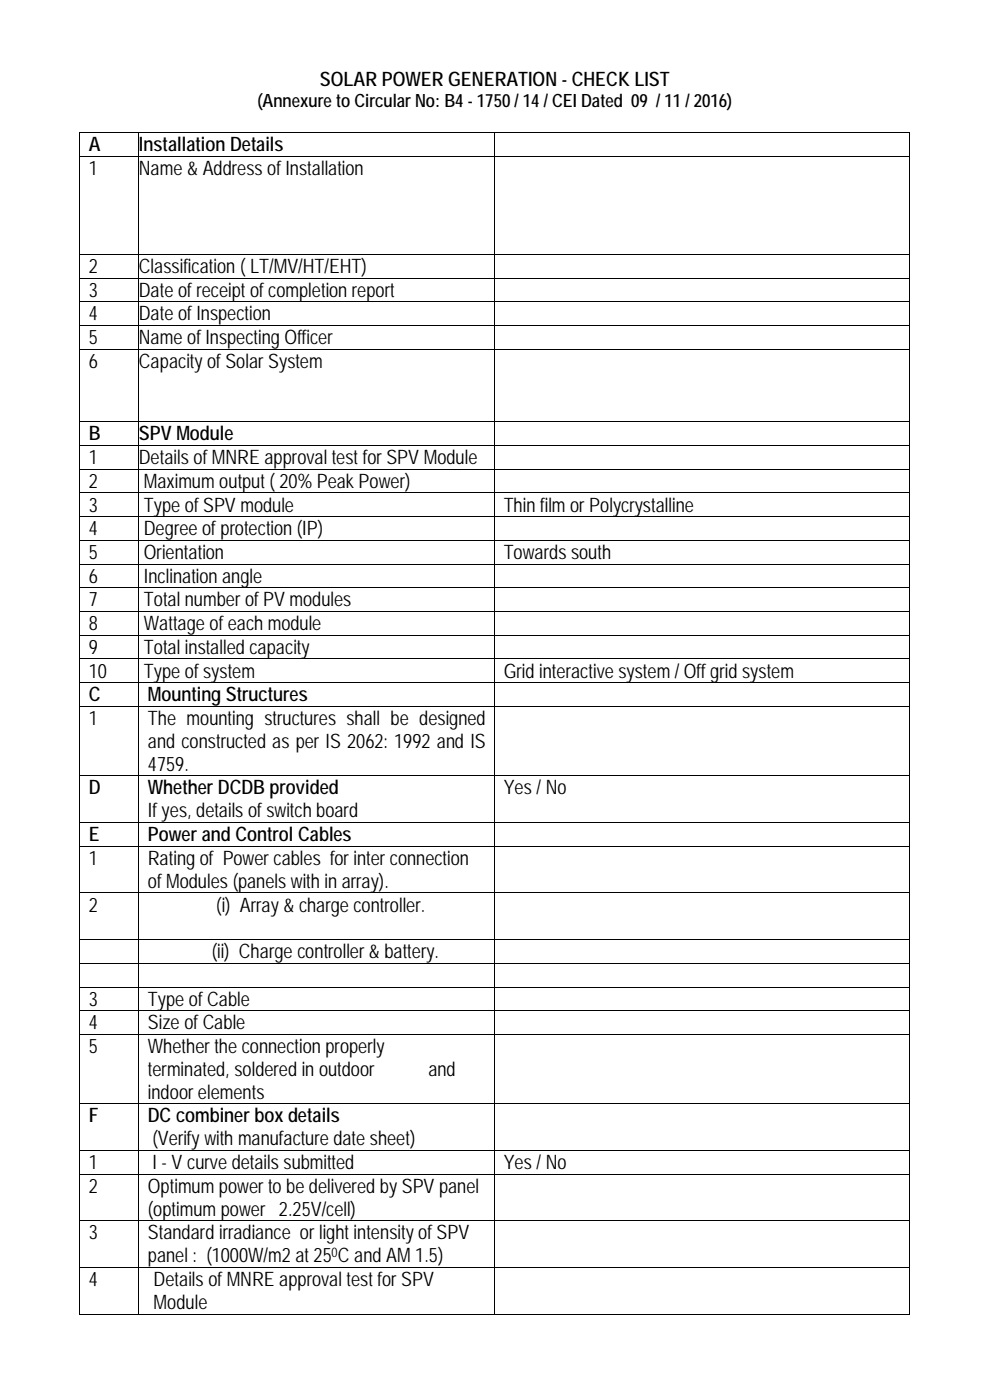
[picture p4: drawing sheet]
<svg xmlns="http://www.w3.org/2000/svg" width="210mm" height="297mm" viewBox="0 0 210 297" stroke-linecap="round" stroke-linejoin="round" font-family="sans-serif">
<defs><g id="words">
<g font-size="4.2">
<text x="67.9" y="18.2">SOLAR POWER GENERATION - CHECK LIST</text>
<text x="18.8" y="32.1">A</text>
<text x="29.5" y="32.1">Installation Details</text>
<text x="18.8" y="37.1">1</text>
<text x="29.5" y="37.1">Name &amp; Address of Installation</text>
<text x="18.8" y="57.9">2</text>
<text x="29.5" y="57.9">Classification ( LT/MV/HT/EHT)</text>
<text x="18.8" y="62.9">3</text>
<text x="29.5" y="62.9">Date of receipt of completion report</text>
<text x="18.8" y="68">4</text>
<text x="29.5" y="68">Date of Inspection</text>
<text x="18.8" y="73">5</text>
<text x="29.5" y="73">Name of Inspecting Officer</text>
<text x="18.8" y="78.1">6</text>
<text x="29.5" y="78.1">Capacity of Solar System</text>
<text x="18.8" y="93.4">B</text>
<text x="29.5" y="93.4">SPV Module</text>
<text x="18.8" y="98.5">1</text>
<text x="29.5" y="98.5">Details of MNRE approval test for SPV Module</text>
<text x="18.8" y="103.5">2</text>
<text x="30.5" y="103.5">Maximum output(20% Peak Power)</text>
<text x="18.8" y="108.5">3</text>
<text x="18.8" y="113.6">4</text>
<text x="30.5" y="108.5">Type of SPV module</text>
<text x="30.5" y="113.6">Degree of protection (IP)</text>
<text x="106.8" y="108.5">Thin film or Polycrystalline</text>
<text x="18.8" y="118.6">5</text>
<text x="30.5" y="118.6">Orientation</text>
<text x="106.8" y="118.6">Towards south</text>
<text x="18.8" y="123.6">6</text>
<text x="30.5" y="123.6">Inclination angle</text>
<text x="18.8" y="128.7">7</text>
<text x="30.5" y="128.7">Total number of PV modules</text>
<text x="18.8" y="133.7">8</text>
<text x="30.5" y="133.7">Wattage of each module</text>
<text x="18.8" y="138.7">9</text>
<text x="18.8" y="143.8">10</text>
<text x="30.5" y="138.7">Total installed capacity</text>
<text x="30.5" y="143.8">Type of system</text>
<text x="106.8" y="143.8">Grid interactive system / Off grid system</text>
<text x="18.8" y="148.8">C</text>
<text x="31.4" y="148.8">Mounting Structures</text>
<text x="18.8" y="153.8">1</text>
<text x="31.4" y="153.8">The mounting structures shall be designed</text>
<text x="31.4" y="158.7">and constructed as per IS 2062: 1992 and IS</text>
<text x="31.4" y="163.5">4759.</text>
<text x="18.8" y="168.6">D</text>
<text x="31.4" y="168.6">Whether DCDB provided</text>
<text x="31.4" y="173.4">If yes, details of switch board</text>
<text x="106.8" y="168.6">Yes / No</text>
<text x="18.8" y="178.5">E</text>
<text x="31.4" y="178.5">Power and Control Cables</text>
<text x="18.8" y="183.5">1</text>
<text x="31.4" y="183.5">Rating of Power cables for inter connection</text>
<text x="31.4" y="188.4">of Modules (panels with in array).</text>
<text x="18.8" y="193.4">2</text>
<text x="45.9" y="193.4">(i) Array &amp; charge controller.</text>
<text x="44.9" y="203.3">(ii) Charge controller &amp; battery.</text>
<text x="18.8" y="213.4">3</text>
<text x="31.4" y="213.4">Type of Cable</text>
<text x="18.8" y="218.4">4</text>
<text x="31.4" y="218.4">Size of Cable</text>
<text x="18.8" y="223.4">5</text>
<text x="31.4" y="223.4">Whether the connection properly</text>
<text x="31.4" y="228.3">terminated, soldered in outdoor</text>
<text x="31.4" y="233.1">indoor elements</text>
<text x="90.9" y="228.3">and</text>
<text x="18.8" y="238.2">F</text>
<text x="31.4" y="238.2">DC combiner box details</text>
<text x="32.3" y="243">(Verify with manufacture date sheet)</text>
<text x="18.8" y="248.1">1</text>
<text x="32.3" y="248.1">I - V curve details submitted</text>
<text x="106.8" y="248.1">Yes / No</text>
<text x="18.8" y="253.1">2</text>
<text x="31.4" y="253.1">Optimum power to be delivered by SPV panel</text>
<text x="31.4" y="258">(optimum power 2.25V/cell)</text>
<text x="18.8" y="263">3</text>
<text x="31.4" y="263">Standard irradiance or light intensity of SPV</text>
<text x="31.4" y="267.8">panel : (1000W/m2 at 25 C and AM 1.5)</text>
<text x="18.8" y="272.9">4</text>
<text x="32.6" y="272.9">Details of MNRE approval test for SPV</text>
<text x="32.6" y="277.7">Module</text>
</g>
<text font-size="3.9" x="54.7" y="22.7">(Annexure to Circular No: B4- 1750 / 14 / CEI Dated 09 / 11 / 2016)</text>
<text font-size="2.8" x="70.4" y="266.8">0</text>
</g></defs>
<g fill="#000">
<path d="M16.8 28.1h.2v.1h-.2zM16.8 33.1h.2v.2h-.2zM29.4 28.1h.1v.1h-.1zM29.4 33.1h.1v.2h-.1zM104.8 28.1h.2v.1h-.2zM104.8 33.1h.2v.2h-.2zM193 28.1h.1v.1h-.1zM193 33.1h.1v.2h-.1zM16.8 53.9h.2v.2h-.2zM16.8 58.9h.2v.2h-.2zM29.4 53.9h.1v.2h-.1zM29.4 58.9h.1v.2h-.1z"/>
<path d="M104.8 53.9h.2v.2h-.2zM104.8 58.9h.2v.2h-.2zM193 53.9h.1v.2h-.1zM193 58.9h.1v.2h-.1zM16.8 64h.2v.1h-.2zM16.8 69h.2v.2h-.2zM16.8 74h.2v.2h-.2zM29.4 64h.1v.1h-.1zM29.4 69h.1v.2h-.1zM29.4 74h.1v.2h-.1zM104.8 64h.2v.1h-.2zM104.8 69h.2v.2h-.2z"/>
<path d="M104.8 74h.2v.2h-.2zM193 64h.1v.1h-.1zM193 69h.1v.2h-.1zM193 74h.1v.2h-.1zM16.8 89.4h.2v.2h-.2zM16.8 94.4h.2v.2h-.2zM16.8 99.5h.2v.2h-.2zM29.4 89.4h.1v.2h-.1zM29.4 94.4h.1v.2h-.1zM29.4 99.5h.1v.2h-.1zM104.8 89.4h.2v.2h-.2zM104.8 94.4h.2v.2h-.2z"/>
<path d="M104.8 99.5h.2v.2h-.2zM193 89.4h.1v.2h-.1zM193 94.4h.1v.2h-.1zM193 99.5h.1v.2h-.1zM16.8 104.5h.2v.1h-.2zM16.8 109.5h.2v.2h-.2zM16.8 114.6h.2v.1h-.2zM16.8 119.6h.2v.2h-.2zM29.4 104.5h.1v.1h-.1zM29.4 109.5h.1v.2h-.1zM29.4 114.6h.1v.1h-.1zM29.4 119.6h.1v.2h-.1z"/>
<path d="M104.8 104.5h.2v.1h-.2zM104.8 109.5h.2v.2h-.2zM104.8 114.6h.2v.1h-.2zM104.8 119.6h.2v.2h-.2zM193 104.5h.1v.1h-.1zM193 109.5h.1v.2h-.1zM193 114.6h.1v.1h-.1zM193 119.6h.1v.2h-.1zM16.8 124.6h.2v.2h-.2zM16.8 129.7h.2v.1h-.2zM16.8 134.7h.2v.2h-.2zM16.8 139.7h.2v.2h-.2z"/>
<path d="M29.4 124.6h.1v.2h-.1zM29.4 129.7h.1v.1h-.1zM29.4 134.7h.1v.2h-.1zM29.4 139.7h.1v.2h-.1zM104.8 124.6h.2v.2h-.2zM104.8 129.7h.2v.1h-.2zM104.8 134.7h.2v.2h-.2zM104.8 139.7h.2v.2h-.2zM193 124.6h.1v.2h-.1zM193 129.7h.1v.1h-.1zM193 134.7h.1v.2h-.1zM193 139.7h.1v.2h-.1z"/>
<path d="M16.8 144.8h.2v.1h-.2zM16.8 149.8h.2v.2h-.2zM29.4 144.8h.1v.1h-.1zM29.4 149.8h.1v.2h-.1zM104.8 144.8h.2v.1h-.2zM104.8 149.8h.2v.2h-.2zM193 144.8h.1v.1h-.1zM193 149.8h.1v.2h-.1zM16.8 164.5h.2v.2h-.2zM16.8 174.5h.2v.1h-.2zM16.8 179.5h.2v.2h-.2zM29.4 164.5h.1v.2h-.1z"/>
<path d="M29.4 174.5h.1v.1h-.1zM29.4 179.5h.1v.2h-.1zM104.8 164.5h.2v.2h-.2zM104.8 174.5h.2v.1h-.2zM104.8 179.5h.2v.2h-.2zM193 164.5h.1v.2h-.1zM193 174.5h.1v.1h-.1zM193 179.5h.1v.2h-.1zM16.8 189.4h.2v.1h-.2zM16.8 199.3h.2v.1h-.2zM29.4 189.4h.1v.1h-.1zM29.4 199.3h.1v.1h-.1z"/>
<path d="M104.8 189.4h.2v.1h-.2zM104.8 199.3h.2v.1h-.2zM193 189.4h.1v.1h-.1zM193 199.3h.1v.1h-.1zM16.8 204.3h.2v.2h-.2zM16.8 209.3h.2v.2h-.2zM16.8 214.4h.2v.1h-.2zM16.8 219.4h.2v.2h-.2zM29.4 204.3h.1v.2h-.1zM29.4 209.3h.1v.2h-.1zM29.4 214.4h.1v.1h-.1zM29.4 219.4h.1v.2h-.1z"/>
<path d="M104.8 204.3h.2v.2h-.2zM104.8 209.3h.2v.2h-.2zM104.8 214.4h.2v.1h-.2zM104.8 219.4h.2v.2h-.2zM193 204.3h.1v.2h-.1zM193 209.3h.1v.2h-.1zM193 214.4h.1v.1h-.1zM193 219.4h.1v.2h-.1zM16.8 234.1h.2v.2h-.2zM29.4 234.1h.1v.2h-.1zM104.8 234.1h.2v.2h-.2zM193 234.1h.1v.2h-.1z"/>
<path d="M16.8 244.1h.2v.1h-.2zM16.8 249.1h.2v.2h-.2zM16.8 259h.2v.1h-.2zM29.4 244.1h.1v.1h-.1zM29.4 249.1h.1v.2h-.1zM29.4 259h.1v.1h-.1zM104.8 244.1h.2v.1h-.2zM104.8 249.1h.2v.2h-.2zM104.8 259h.2v.1h-.2zM193 244.1h.1v.1h-.1zM193 249.1h.1v.2h-.1zM193 259h.1v.1h-.1z"/>
<path d="M16.8 268.9h.2v.1h-.2zM16.8 278.8h.2v.1h-.2zM29.4 268.9h.1v.1h-.1zM29.4 278.8h.1v.1h-.1zM104.8 268.9h.2v.1h-.2zM104.8 278.8h.2v.1h-.2zM193 268.9h.1v.1h-.1zM193 278.8h.1v.1h-.1z"/>
</g>
<g fill="none" stroke="#000" stroke-width=".21">
<path d="M16.9 28.2v4.9M16.9 33.3v20.6M17 28.2h12.4M17 33.2h12.4M29.5 28.2v4.9M29.5 33.3v20.6M29.5 28.2h75.3M29.5 33.2h75.3M104.9 28.2v4.9M104.9 33.3v20.6M105 28.2h88M105 33.2h88"/>
<path d="M193 28.2v4.9M193 33.3v20.6M16.9 54.1v4.8M16.9 59.1v4.9M17 54h12.4M17 59h12.4M29.5 54.1v4.8M29.5 59.1v4.9M29.5 54h75.3M29.5 59h75.3M104.9 54.1v4.8M104.9 59.1v4.9"/>
<path d="M105 54h88M105 59h88M193 54.1v4.8M193 59.1v4.9M16.9 64.1v4.9M16.9 69.2v4.8M16.9 74.2v15.2M17 64.1h12.4M17 69.1h12.4M17 74.1h12.4M29.5 64.1v4.9M29.5 69.2v4.8"/>
<path d="M29.5 74.2v15.2M29.5 64.1h75.3M29.5 69.1h75.3M29.5 74.1h75.3M104.9 64.1v4.9M104.9 69.2v4.8M104.9 74.2v15.2M105 64.1h88M105 69.1h88M105 74.1h88M193 64.1v4.9M193 69.2v4.8"/>
<path d="M193 74.2v15.2M16.9 89.6v4.8M16.9 94.6v4.9M16.9 99.7v4.8M17 89.5h12.4M17 94.5h12.4M17 99.6h12.4M29.5 89.6v4.8M29.5 94.6v4.9M29.5 99.7v4.8M29.5 89.5h75.3M29.5 94.5h75.3"/>
<path d="M29.5 99.6h75.3M104.9 89.6v4.8M104.9 94.6v4.9M104.9 99.7v4.8M105 89.5h88M105 94.5h88M105 99.6h88M193 89.6v4.8M193 94.6v4.9M193 99.7v4.8M16.9 104.6v4.9M16.9 109.7v4.9"/>
<path d="M16.9 114.7v4.9M16.9 119.8v4.8M17 104.6h12.4M17 109.6h12.4M17 114.6h12.4M17 119.7h12.4M29.5 104.6v4.9M29.5 109.7v4.9M29.5 114.7v4.9M29.5 119.8v4.8M29.5 104.6h75.3M29.5 109.6h75.3"/>
<path d="M29.5 114.6h75.3M29.5 119.7h75.3M104.9 104.6v4.9M104.9 109.7v4.9M104.9 114.7v4.9M104.9 119.8v4.8M105 104.6h88M105 109.6h88M105 114.6h88M105 119.7h88M193 104.6v4.9M193 109.7v4.9"/>
<path d="M193 114.7v4.9M193 119.8v4.8M16.9 124.8v4.9M16.9 129.8v4.9M16.9 134.9v4.8M16.9 139.9v4.9M17 124.7h12.4M17 129.8h12.4M17 134.8h12.4M17 139.8h12.4M29.5 124.8v4.9M29.5 129.8v4.9"/>
<path d="M29.5 134.9v4.8M29.5 139.9v4.9M29.5 124.7h75.3M29.5 129.8h75.3M29.5 134.8h75.3M29.5 139.8h75.3M104.9 124.8v4.9M104.9 129.8v4.9M104.9 134.9v4.8M104.9 139.9v4.9M105 124.7h88M105 129.8h88"/>
<path d="M105 134.8h88M105 139.8h88M193 124.8v4.9M193 129.8v4.9M193 134.9v4.8M193 139.9v4.9M16.9 144.9v4.9M16.9 150v14.5M17 144.9h12.4M17 149.9h12.4M29.5 144.9v4.9M29.5 150v14.5"/>
<path d="M29.5 144.9h75.3M29.5 149.9h75.3M104.9 144.9v4.9M104.9 150v14.5M105 144.9h88M105 149.9h88M193 144.9v4.9M193 150v14.5M16.9 164.7v9.8M16.9 174.6v4.9M16.9 179.7v9.7M17 164.6h12.4"/>
<path d="M17 174.5h12.4M17 179.6h12.4M29.5 164.7v9.8M29.5 174.6v4.9M29.5 179.7v9.7M29.5 164.6h75.3M29.5 174.5h75.3M29.5 179.6h75.3M104.9 164.7v9.8M104.9 174.6v4.9M104.9 179.7v9.7M105 164.6h88"/>
<path d="M105 174.5h88M105 179.6h88M193 164.7v9.8M193 174.6v4.9M193 179.7v9.7M16.9 189.5v9.8M16.9 199.4v4.9M17 189.4h12.4M17 199.3h12.4M29.5 189.5v9.8M29.5 199.4v4.9M29.5 189.4h75.3"/>
<path d="M29.5 199.3h75.3M104.9 189.5v9.8M104.9 199.4v4.9M105 189.4h88M105 199.3h88M193 189.5v9.8M193 199.4v4.9M16.9 204.5v4.8M16.9 209.5v4.9M16.9 214.5v4.9M16.9 219.6v14.5M17 204.4h12.4"/>
<path d="M17 209.4h12.4M17 214.5h12.4M17 219.5h12.4M29.5 204.5v4.8M29.5 209.5v4.9M29.5 214.5v4.9M29.5 219.6v14.5M29.5 204.4h75.3M29.5 209.4h75.3M29.5 214.5h75.3M29.5 219.5h75.3M104.9 204.5v4.8"/>
<path d="M104.9 209.5v4.9M104.9 214.5v4.9M104.9 219.6v14.5M105 204.4h88M105 209.4h88M105 214.5h88M105 219.5h88M193 204.5v4.8M193 209.5v4.9M193 214.5v4.9M193 219.6v14.5M16.9 234.3v9.8"/>
<path d="M17 234.2h12.4M29.5 234.3v9.8M29.5 234.2h75.3M104.9 234.3v9.8M105 234.2h88M193 234.3v9.8M16.9 244.2v4.9M16.9 249.3v9.7M16.9 259.1v9.8M17 244.1h12.4M17 249.2h12.4M17 259h12.4"/>
<path d="M29.5 244.2v4.9M29.5 249.3v9.7M29.5 259.1v9.8M29.5 244.1h75.3M29.5 249.2h75.3M29.5 259h75.3M104.9 244.2v4.9M104.9 249.3v9.7M104.9 259.1v9.8M105 244.1h88M105 249.2h88M105 259h88"/>
<path d="M193 244.2v4.9M193 249.3v9.7M193 259.1v9.8M16.9 269v9.8M17 268.9h12.4M17 278.8h12.4M29.5 269v9.8M29.5 268.9h75.3M29.5 278.8h75.3M104.9 269v9.8M105 268.9h88M105 278.8h88"/>
<path d="M193 269v9.8"/>
</g>
<use href="#words"/>
</svg>
